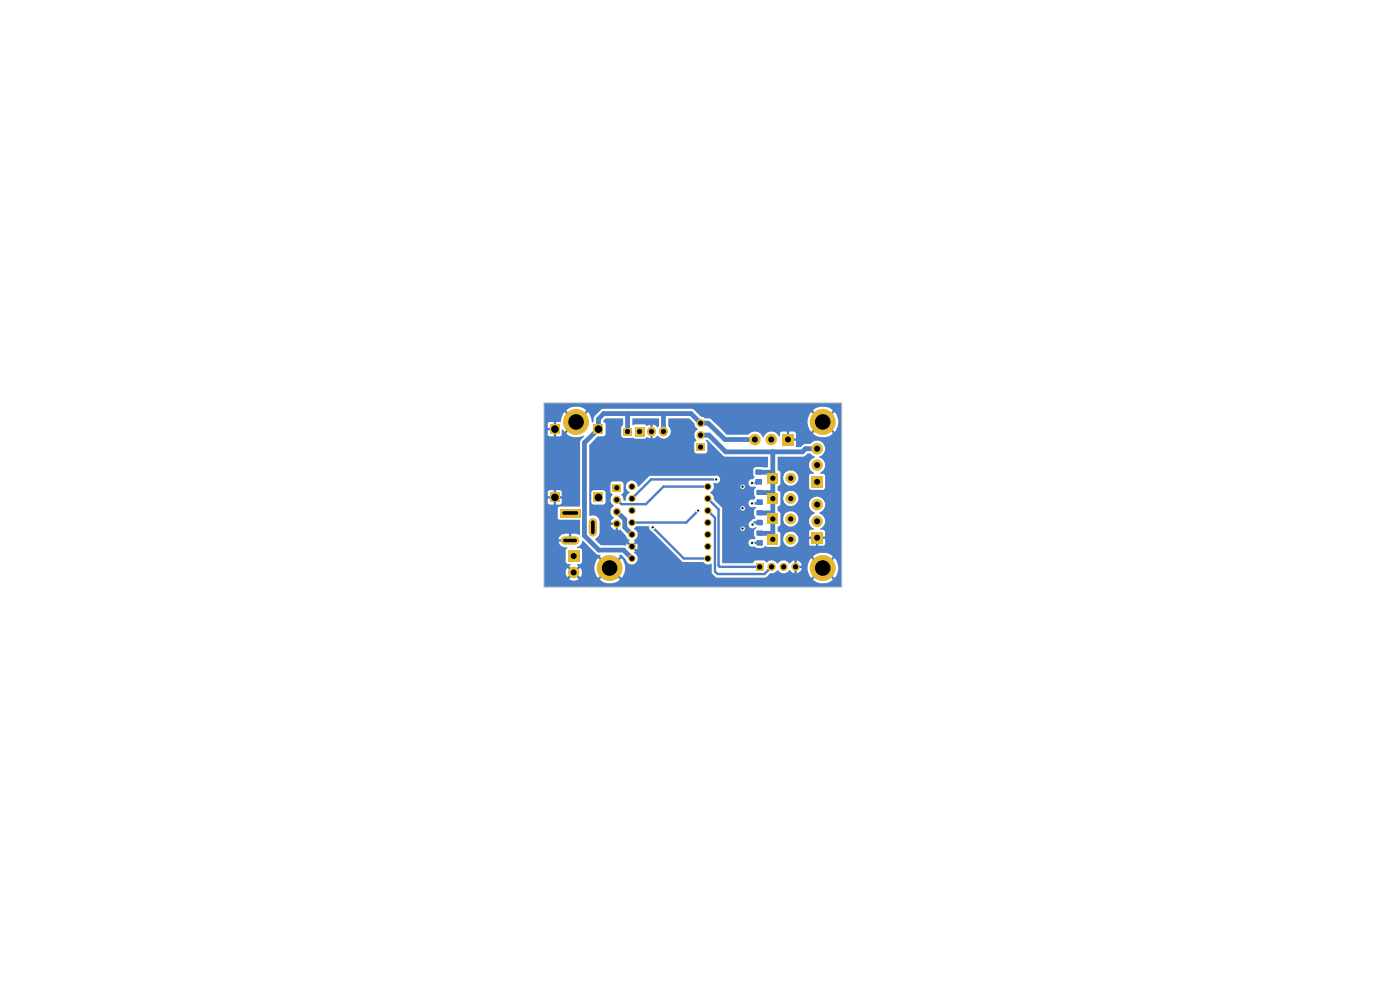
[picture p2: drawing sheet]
<svg xmlns="http://www.w3.org/2000/svg" width="297mm" height="210mm" viewBox="0 0 297 210" stroke-linecap="round" stroke-linejoin="round" font-family="sans-serif">
<g fill="#4d7fc4">
<path d="M134.2 88.7l5.6 .1v1.6l-.1 .2-.2 .1-.4-.4-.6-.3v.9l-.4 .1-.1-.1v-.9a.68 .68 0 0 1-1.2 0h-2.1l-.5 .2z"/>
<path d="M115.4 85.5l63.1-.1 .1 39.1-63.1 .1-.1-18.1h.8v.3l.3 .2h1v-.7h.4l.1 .7h.8l.4-.2v-1h-.7l-.1-.5h.8v-1.1l-.4-.2h-.8v.7h-.5v-.7h-1l-.3 .2v1.1h.7l.1 .4-.8 .1v.7h-.8v-14.5h.8v.3l.3 .3h1v-.8h.4l.1 .8h.8l.4-.3v-1.1l.1-.2 .5 .6 1.1-1.1h.1l.3 .4-1.1 1.1a3.2 3.2 0 0 0 3.7 .4l.1 .2-.9 1v13.7l-.1 .2h-4.3l-.4 .2v2.3l.3 .3h4.4l.1 3.1-.3 .1-.6-.3h-1v1h-.4l-.1-1h-.9a1.36 1.36 0 0 0-1.3 1.1l1 .2-.1 .4h-.9a1.53 1.53 0 0 0 1.8 1.2l-.3 .6v2.5l.3 .4 .8 .1v.2l-.4 .2 .7 .6v.2l-.3 .3-.8-.8-.2 .5a1.53 1.53 0 0 0 .2 1.5l.7-.6h.3l.1 .3-.7 .8a1.68 1.68 0 0 0 2 0l-.7-1 .5-.1 .6 .6a1.69 1.69 0 0 0 0-2l-.7 .8-.4-.3 .7-.8-.3-.4 .7-.1 .4-.3v-2.6l-.4-.4h-.6l-.1-.2 .1-.1a1.28 1.28 0 0 0 1-1.3h.2l2.8 2.8 .9 .2v.3h-.2l1.2 1.2-.4 .3-1.1-1.1-.1 .1a3.2 3.2 0 0 0 .1 4.1l1.1-1.1 .4 .3-1.2 1.2a3.2 3.2 0 0 0 4.2 0l-1.1-1.2 .5-.3 1.1 1.1v-.2a3.2 3.2 0 0 0 0-4l-1.1 1.1-.5-.3 1.2-1.2h-.1v-.3h.5l.8 .9a1.33 1.33 0 0 0 1.2 1.1 1.33 1.33 0 0 0 1.3-.8 1.62 1.62 0 0 0-.5-1.5l-.2-.3 .2-.2-.5-.5 .5-.2 .4 .4 .1-.3v-.8l-.1-.3-.4 .5-.5-.3 .5-.5-.2-.3 .3-.3a1.54 1.54 0 0 0 .4-1.3l-.2-.5-.5-.3v-.2l.6-.4h2.5l.4 .9 .2 .1 6.6 6.6 4.4 .1a1.35 1.35 0 0 0 1.7 .3l.1 2 1 .9h10.4l1-.9h.6l.9-.7 .2 .1a1.41 1.41 0 0 0 1.9 .3l.6-.4 .6 .6 .3 .1v-.9h.5l.1 .9 .8-.5 .2-.6h1.2l.2 1 .6 1.1 1.1-1.1 .4 .3-1.2 1.2a3.2 3.2 0 0 0 4.2 0l-1.1-1.2 .3-.3h.2l1.1 1.1 .1-.2a3.2 3.2 0 0 0-.1-4l-1.1 1.1h-.2l-.3-.4 1.1-1.1a3.2 3.2 0 0 0-4.2 0l1.2 1.2-.4 .3-1.1-1.1-.6 1.1-.2 1h-2v-.5h.8l-.2-.6-.8-.5-.1 .8h-.5v-.8l-.3 .1-.6 .6-.6-.5a1.26 1.26 0 0 0-1.9 .5l-1.1-.7h-.6l-.5 .2a.58 .58 0 0 1-.8-.2h-1.9l-.5 .6-6.5-.1 .1-11.4-.2-.5-1.7-1.6v-.6l-.2-.4-.5-.3 .3-.4a1.54 1.54 0 0 0 .4-1.4l-.1-.3h.6a.82 .82 0 0 0 .9-.9 .82 .82 0 0 0-1-.7h-13.9l-2.4 2.3-.3-.1a1.23 1.23 0 0 0-1.4-1.1 1.23 1.23 0 0 0-.9 1.6 1.06 1.06 0 0 0 .7 .9l-.6 .4-.2 .6v.7h-.5a1.49 1.49 0 0 0-.5-1.3l.5-.5-.1-2-.3-.3h-2l-.4 .5v1.8l.5 .4-.1 .2a1.36 1.36 0 0 0 .4 2.2l-.1 .2a1.58 1.58 0 0 0-.5 1.8l.6 .5v.2l-.6 .5-.1 .4 .8 .1-.1 .5h-.7l.1 .4 .5 .5 .4 .2v-.8l.5-.1v.9l.4-.2 1.3 1.3 .2 .6 .6 .5-.3 .2 .5 .4-.2 .4h-.2l-.4-.5-.2 .6-5.3-.1-1.2-1.2v-.3a1.4 1.4 0 0 0 .9-1.2l-.1-2.6a1.33 1.33 0 0 0-1.9-.9l-.2-.1v-2.9h.4l.4 .5h2.3l.4-.4v-2.2l-.4-.4-2.4 .1-.3 .3v2.1h-.4v-12.1l1.8-1.8h1.3l.3-.3 .1-2.4-.5-.4v-.2l.5-.6h3.6l.1 1.4-.4 .5v1.9l.4 .4 2.1-.1 .4 .3h2.1l.5-.4 .7 .4v-.9l.4-.2 .1 1.1 1.1-.6a1.53 1.53 0 0 0 2.2 .1 1.53 1.53 0 0 0 .1-2.2v-1.7h4.4l1.1 1.1v.6l.6 .5v.2a1.43 1.43 0 0 0-.3 2.2l.1 .1-.5 .5v1.9l.3 .4h2l.4-.3 .1-2-.4-.3v-.3h.4l3.4 3.4 .3 .2h9l.1 2.2h-2.7l-.4 .4v1.3l.3 .2v.3l-.4 .4-.7 .1-.2 .8 .4 .6 1.2 .1a1.67 1.67 0 0 0-.2 2.1 .5 .5 0 0 1-.7 .5l-.5 .2-.2 .5 .2 .9 .5 .1 .9-.1v.3l-.4 .5v.9l.3 .6-.8 .5a.87 .87 0 0 0-.6 1.1 .87 .87 0 0 0 1.1 .6l.2-.2 .3 .1-.5 .7v1l.3 .5-.2 .3-.6-.1-.5 .2-.2 .8 .4 .6h.9l.5 .4h1.1l.4-.2 .2-.3 .4 .2h2.4l.5-.4v-1.2h.6v.3a1.64 1.64 0 0 0 2.5 1 1.64 1.64 0 0 0 0-2.7 1.64 1.64 0 0 0-2.5 1.1v.3h-.6v-1.3l-.3-.3-.3-.1v-1l.3-.1 .3-.3v-1.2h.6v.2a1.61 1.61 0 0 0 1.4 1.4 1.61 1.61 0 0 0 1.7-1.1h2.4v.5l.2 .4 .8 .7-.1 .2h-.6l-.3 .2v1.2l1.1 .1-.1 .4h-1v1.2l.2 .3h1.2l.1-1.1h.4v1.1h1.2l.2-.4v-1.1h-1.1v-.5h1.1v-1l-.2-.3-.8-.1-.1-.2a1.74 1.74 0 0 0 1.2-1.7 1.74 1.74 0 0 0-1.3-1.6l.1-.2a1.72 1.72 0 0 0 1.1-1.4 1.72 1.72 0 0 0-.8-1.7 1.71 1.71 0 0 0-2.1 .3l-.4 .6a1.82 1.82 0 0 0 .9 2.1l.3 .3-1 .7-.2 .5v.5h-2.4a1.61 1.61 0 0 0-1.3-2.1 1.61 1.61 0 0 0-1.8 1.6h-.6v-1.2l-.3-.3-.3-.1v-1.1l.3-.1 .3-.4v-1.1h.6v.2a1.64 1.64 0 0 0 2.6 .9 1.64 1.64 0 0 0-.5-2.7 2.09 2.09 0 0 0-1.9 .5l-.2 1.1h-.6v-1.3l-.3-.3-.3-.1v-1l.3-.1 .3-.4v-1.2h.6a1.63 1.63 0 0 0 2.6 1.3 1.63 1.63 0 0 0-.5-2.9 2.09 2.09 0 0 0-1.9 .6l-.2 1h-.6v-1.2l-.3-.4h-.3v-2.9h5.5l.8-.7a1.44 1.44 0 0 1 1.3 .5l.3 .3-.7 .4-.5 .7a1.97 1.97 0 0 0 .8 2.1l.2 .1-.1 .2h-.7l-.2 .3v2.8l.3 .3h2.6l.4-.3v-2.7l-.2-.4h-.7l-.2-.2h.1a1.71 1.71 0 0 0 1-1.7 1.71 1.71 0 0 0-1.2-1.6v-.2h.1a1.74 1.74 0 0 0 1.1-1.8 1.74 1.74 0 0 0-1.3-1.5 1.4 1.4 0 0 0-1.5 .5l-.2 .2h-1.3l-.8 .6h-1v-1.3h-1.1v-.5h1.1v-1l-.5-.5h-1v1.1h-.5v-1.1h-1.1l-.3 .3v.7l-.2 .1h-.1a1.71 1.71 0 0 0-1.7-1.1 1.71 1.71 0 0 0-1.5 1.3l-.2-.1a1.73 1.73 0 0 0-1.3-1.2 1.73 1.73 0 0 0-1.7 .7h-4.7l-2.7-2.7h19.9l.2 1 .6 1.1 1.1-1.1 .4 .3-1.2 1.2a3.2 3.2 0 0 0 4.2 0l-1.1-1.1 .3-.4h.2l1.1 1.1 .1-.1a3.2 3.2 0 0 0-.1-4.1l-1.1 1.1-.5-.3 1.2-1.1a3.2 3.2 0 0 0-4.2 0l1.1 1.1-.4 .3-1.1-1.1-.6 1.1-.2 1h-19.9l-.9-.8a1.75 1.75 0 0 1-1.5-.3h-.3l-1.9-1.7h-18.9l-1.7 1.5-.3 .5v.7l-.3 .2-.5-1.8-.4-.4-1.1 1.1-.4-.3 1.2-1.1a3.2 3.2 0 0 0-4.2 0l1.1 1.1-.4 .3-1.1-1.1-.6 1.1-.2 1h-1l-.1 .8h-.4v-.8h-1l-.3 .3v1h.7l.1 .4-.8 .1v.7h-.8z"/>
</g>
<path d="M133.4 87.7l-.3 .3v3.5M140.8 87.7v3.8M148.6 92.3h1.8l3.6 3.6h16.2l.7-.7h2.4M160.1 93.2h-6.3l-3.6-3.4h-1.6l-2-2.1h-18.5l-1.1 1.2v2.1l-3 2.9v19.7l3 3.1h5.3l1.8 1.8M163.9 95.9v18.5M130.8 108.6l1.7 1.6v1.7l1.6 1.5M161 100.2h2.9M161.2 104.5h2.7M161.2 108.8h2.7M163.9 112.9l-.2 .2h-2.5" fill="none" stroke="#4d7fc4" stroke-width="1"/>
<path d="M138.5 111.9l6.6 6.6h5M148.1 108.3l-2.5 2.5h-11.5M150.1 103.2h-9.3l-3.8 3.7h-5.1l-1.1-.9M150.1 108.3l1.6 1.5v11.5l.6 .5h9.9l1.5-1.6M150.1 105.8l2.3 2.2v12l.3 .2h8.5M151.9 101.7h-13.8l-4 4.1M159.5 115.2h1.7M161 102.2l-.3 .3h-1.2M161.2 106.5l-.3 .3h-1.4" fill="none" stroke="#4d7fc4" stroke-width=".51"/>
<circle cx="161.2" cy="115.2" r=".25" fill="#4d7fc4"/>
<path d="M161.2 110.8h-1.1l-.5 .5" fill="none" stroke="#4d7fc4" stroke-width=".51"/>
<path d="M160.7 114.8h.9v.7h-.9z" fill="#4d7fc4"/>
<path d="M160.7 114.8h.9v.7h-.9z" fill="none" stroke="#4d7fc4" stroke-width=".51"/>
<path d="M160.7 112.8h.9v.6h-.9z" fill="#4d7fc4"/>
<path d="M160.7 112.8h.9v.6h-.9z" fill="none" stroke="#4d7fc4" stroke-width=".51"/>
<path d="M160.7 106.2h.9v.7h-.9z" fill="#4d7fc4"/>
<path d="M160.7 106.2h.9v.7h-.9z" fill="none" stroke="#4d7fc4" stroke-width=".51"/>
<path d="M160.7 104.2h.9v.5h-.9z" fill="#4d7fc4"/>
<path d="M160.7 104.2h.9v.5h-.9z" fill="none" stroke="#4d7fc4" stroke-width=".51"/>
<path d="M160.5 101.9h.9v.6h-.9z" fill="#4d7fc4"/>
<path d="M160.5 101.9h.9v.6h-.9z" fill="none" stroke="#4d7fc4" stroke-width=".51"/>
<path d="M160.5 99.8h.9v.6h-.9z" fill="#4d7fc4"/>
<path d="M160.5 99.8h.9v.6h-.9z" fill="none" stroke="#4d7fc4" stroke-width=".51"/>
<path d="M160.7 110.5h.9v.7h-.9z" fill="#4d7fc4"/>
<path d="M160.7 110.5h.9v.7h-.9z" fill="none" stroke="#4d7fc4" stroke-width=".51"/>
<path d="M160.7 108.5h.9v.6h-.9z" fill="#4d7fc4"/>
<path d="M160.7 108.5h.9v.6h-.9z" fill="none" stroke="#4d7fc4" stroke-width=".51"/>
<path d="M115.4 85.4h63.2v39.2h-63.2z" fill="none" stroke="#d0d2cd" stroke-width=".21"/>
<path d="M118.8 108h4.3v1.7h-4.3z" fill="#e3b72e"/>
<path d="M119.8 114.7h2.2M125.8 110.8v2.2" fill="none" stroke="#e3b72e" stroke-width="1.8"/>
<g fill="#e3b72e">
<path d="M116.7 104.5h2v2h-2z"/>
<path d="M130 102.6h1.8v1.7h-1.8z"/>
<path d="M147.8 94h1.8v1.7h-1.8z"/>
<path d="M134.7 90.5h2v2.1h-2z"/>
<circle cx="130.8" cy="106" r=".89"/>
<circle cx="134.1" cy="103.2" r=".8"/>
<circle cx="134.1" cy="105.8" r=".8"/>
<circle cx="134.1" cy="108.3" r=".8"/>
<circle cx="150.1" cy="118.5" r=".8"/>
<circle cx="150.1" cy="115.9" r=".8"/>
<circle cx="150.1" cy="113.4" r=".8"/>
<circle cx="150.1" cy="110.8" r=".8"/>
<circle cx="150.1" cy="108.3" r=".8"/>
<circle cx="148.6" cy="92.3" r=".89"/>
<circle cx="148.6" cy="89.8" r=".89"/>
<circle cx="150.1" cy="105.8" r=".8"/>
<circle cx="150.1" cy="103.2" r=".8"/>
</g>
<path d="M138.2 91.5v.1M140.8 91.5v.1" fill="none" stroke="#e3b72e" stroke-width="1.9"/>
<g fill="#e3b72e">
<path d="M125.9 104.5h2.1v2h-2.1z"/>
<path d="M125.9 90h2.1v2h-2.1z"/>
<path d="M116.7 90h2v2h-2z"/>
<path d="M132.3 90.7h1.8v1.7h-1.8z"/>
<path d="M120.5 116.8h2.5v2.3h-2.5z"/>
<path d="M160.3 119.4h1.7v1.7h-1.7z"/>
<path d="M162.8 113.3h2.3v2.2h-2.3z"/>
<path d="M172.2 101h2.3v2.4h-2.3z"/>
<path d="M166 92h2.4v2.4h-2.4z"/>
<path d="M162.8 109h2.3v2.2h-2.3z"/>
<path d="M172.2 112.9h2.3v2.3h-2.3z"/>
<path d="M162.8 104.7h2.3v2.2h-2.3z"/>
<path d="M162.8 100.3h2.3v2.2h-2.3z"/>
<circle cx="134.1" cy="110.8" r=".8"/>
<circle cx="134.1" cy="113.4" r=".8"/>
<circle cx="134.1" cy="115.9" r=".8"/>
<circle cx="134.1" cy="118.5" r=".8"/>
<circle cx="122.2" cy="89.5" r="2.75"/>
<circle cx="130.8" cy="108.6" r=".89"/>
<circle cx="130.8" cy="111.1" r=".89"/>
<circle cx="121.7" cy="121.4" r="1.23"/>
<circle cx="129.3" cy="120.5" r="2.75"/>
<circle cx="163.7" cy="120.2" r=".89"/>
<circle cx="166.2" cy="120.2" r=".89"/>
<circle cx="168.8" cy="120.2" r=".89"/>
<circle cx="173.3" cy="98.7" r="1.23"/>
<circle cx="173.3" cy="95.2" r="1.23"/>
<circle cx="173.3" cy="107" r="1.23"/>
<circle cx="174.5" cy="89.5" r="2.75"/>
<circle cx="163.6" cy="93.2" r="1.23"/>
<circle cx="160.1" cy="93.2" r="1.23"/>
<circle cx="167.8" cy="114.4" r="1.14"/>
<circle cx="167.8" cy="110.1" r="1.14"/>
<circle cx="173.3" cy="110.6" r="1.23"/>
<circle cx="174.5" cy="120.5" r="2.75"/>
<circle cx="167.8" cy="105.8" r="1.14"/>
<circle cx="167.8" cy="101.4" r="1.14"/>
</g>
<g fill="none" stroke="#ececec" stroke-width=".21">
<path d="M138.3 111.7h.4v.4h-.4zM148 108.1h.4v.5h-.4zM151.8 101.5h.4v.5h-.4zM157.4 103h.4v.5h-.4zM157.4 107.6h.4v.5h-.4zM157.4 111.9h.4v.5h-.4zM159.4 106.6h.4v.4h-.4zM159.4 102.3h.4v.4h-.4zM159.4 115h.4v.4h-.4zM159.5 111.1h.4v.4h-.4z"/>
<circle cx="138.5" cy="111.9" r=".38"/>
<circle cx="148.2" cy="108.3" r=".38"/>
<circle cx="152" cy="101.7" r=".38"/>
<circle cx="157.6" cy="107.8" r=".38"/>
<circle cx="157.6" cy="112.2" r=".38"/>
<circle cx="157.6" cy="103.3" r=".38"/>
<circle cx="159.6" cy="102.5" r=".38"/>
<circle cx="159.6" cy="115.2" r=".38"/>
<circle cx="159.6" cy="106.8" r=".38"/>
<circle cx="159.7" cy="111.3" r=".38"/>
</g>
<g fill="none" stroke="#e3b72e" stroke-width=".21">
<path d="M119.4 108.5l2.9-.1 .2 .1 .2 .5-.4 .3h-2.6l-.4-.3zM119.6 114.3l2.5-.1 .2 .1 .2 .5-.4 .3h-2.2l-.4-.3zM119.7 109.3h2.6M119.9 115.1h2.2M125.5 110.5l.4-.1 .3 .4v2.2l-.3 .3-.4-.1-.1-.2zM126.2 110.8v2.2"/>
<circle cx="117.8" cy="91.1" r=".8"/>
<circle cx="122.3" cy="89.5" r="1.65"/>
<circle cx="127" cy="91.1" r=".8"/>
<circle cx="133.2" cy="91.6" r=".55"/>
<circle cx="135.7" cy="91.6" r=".64"/>
<circle cx="138.3" cy="91.6" r=".64"/>
<circle cx="140.8" cy="91.6" r=".64"/>
<circle cx="148.7" cy="89.8" r=".55"/>
<circle cx="148.7" cy="94.9" r=".55"/>
<circle cx="148.7" cy="92.3" r=".55"/>
<circle cx="160.2" cy="93.3" r=".64"/>
<circle cx="163.7" cy="93.3" r=".64"/>
<circle cx="167.2" cy="93.3" r=".64"/>
<circle cx="173.4" cy="95.2" r=".64"/>
<circle cx="173.4" cy="98.7" r=".64"/>
<circle cx="174.6" cy="89.5" r="1.65"/>
<circle cx="117.8" cy="105.6" r=".8"/>
<circle cx="121.7" cy="118" r=".64"/>
<circle cx="127" cy="105.6" r=".8"/>
<circle cx="130.9" cy="111.1" r=".55"/>
<circle cx="130.9" cy="103.5" r=".55"/>
<circle cx="130.9" cy="106.1" r=".55"/>
<circle cx="130.9" cy="108.6" r=".55"/>
<circle cx="134.1" cy="105.8" r=".55"/>
<circle cx="134.1" cy="110.9" r=".55"/>
<circle cx="134.1" cy="113.4" r=".55"/>
<circle cx="134.1" cy="118.5" r=".55"/>
<circle cx="134.1" cy="116" r=".55"/>
<circle cx="134.1" cy="108.3" r=".55"/>
<circle cx="134.1" cy="103.3" r=".55"/>
<circle cx="150.2" cy="110.9" r=".55"/>
<circle cx="150.2" cy="105.8" r=".55"/>
<circle cx="150.2" cy="113.4" r=".55"/>
<circle cx="150.2" cy="118.5" r=".55"/>
<circle cx="150.2" cy="103.3" r=".55"/>
<circle cx="150.2" cy="108.3" r=".55"/>
<circle cx="150.2" cy="116" r=".55"/>
<circle cx="164" cy="110.1" r=".64"/>
<circle cx="164" cy="105.8" r=".64"/>
<circle cx="164" cy="101.5" r=".64"/>
<circle cx="164" cy="114.4" r=".64"/>
<circle cx="167.8" cy="101.5" r=".64"/>
<circle cx="167.8" cy="105.8" r=".64"/>
<circle cx="167.8" cy="114.4" r=".64"/>
<circle cx="167.8" cy="110.1" r=".64"/>
<circle cx="173.4" cy="102.2" r=".64"/>
<circle cx="173.4" cy="110.6" r=".64"/>
<circle cx="173.4" cy="107.1" r=".64"/>
<circle cx="173.4" cy="114.1" r=".64"/>
<circle cx="121.7" cy="121.5" r=".64"/>
<circle cx="129.4" cy="120.5" r="1.65"/>
<circle cx="161.2" cy="120.3" r=".55"/>
<circle cx="163.7" cy="120.3" r=".55"/>
<circle cx="166.3" cy="120.3" r=".55"/>
<circle cx="168.8" cy="120.3" r=".55"/>
<circle cx="174.6" cy="120.5" r="1.65"/>
</g>
<path d="M119.7 108.8h2.6M119.8 114.7h2.2M125.8 110.8v2.2" fill="none" stroke="#000" stroke-width=".76"/>
<g fill="#000">
<path d="M138.4 111.7l.3 .2-.1 .1-.3-.1zM148 108.1l.3 .2-.1 .2-.3-.2zM151.8 101.5l.3 .2-.1 .2-.3-.2zM157.4 103l.3 .2-.1 .2-.3-.2zM157.4 107.6l.3 .2-.1 .2-.3-.2zM157.4 111.9l.3 .2-.1 .2-.3-.2zM159.4 106.6l.4 .2-.2 .2-.3-.2zM159.4 102.3l.4 .2-.2 .1-.3-.1zM159.4 115l.4 .2-.2 .1-.3-.1zM159.5 111.1l.3 .2-.1 .2-.3-.2z"/>
<circle cx="117.7" cy="91" r=".8"/>
<circle cx="122.2" cy="89.5" r="1.65"/>
<circle cx="127" cy="91" r=".8"/>
<circle cx="133.1" cy="91.5" r=".55"/>
<circle cx="135.7" cy="91.5" r=".55"/>
<circle cx="138.2" cy="91.5" r=".55"/>
<circle cx="140.8" cy="91.5" r=".55"/>
<circle cx="148.6" cy="92.3" r=".55"/>
<circle cx="148.6" cy="94.8" r=".55"/>
<circle cx="148.6" cy="89.8" r=".55"/>
<circle cx="160.1" cy="93.2" r=".64"/>
<circle cx="163.6" cy="93.2" r=".64"/>
<circle cx="167.2" cy="93.2" r=".64"/>
<circle cx="173.3" cy="95.2" r=".64"/>
<circle cx="173.3" cy="98.7" r=".64"/>
<circle cx="174.5" cy="89.5" r="1.65"/>
<circle cx="117.7" cy="105.5" r=".8"/>
<circle cx="121.7" cy="118" r=".64"/>
<circle cx="127" cy="105.5" r=".8"/>
<circle cx="130.8" cy="111.1" r=".55"/>
<circle cx="130.8" cy="106" r=".55"/>
<circle cx="130.8" cy="108.6" r=".55"/>
<circle cx="130.8" cy="103.5" r=".55"/>
<circle cx="134.1" cy="110.8" r=".55"/>
<circle cx="134.1" cy="108.3" r=".55"/>
<circle cx="134.1" cy="113.4" r=".55"/>
<circle cx="134.1" cy="105.8" r=".55"/>
<circle cx="134.1" cy="118.5" r=".55"/>
<circle cx="134.1" cy="115.9" r=".55"/>
<circle cx="134.1" cy="103.2" r=".55"/>
<circle cx="150.1" cy="110.8" r=".55"/>
<circle cx="150.1" cy="113.4" r=".55"/>
<circle cx="150.1" cy="105.8" r=".55"/>
<circle cx="150.1" cy="108.3" r=".55"/>
<circle cx="150.1" cy="118.5" r=".55"/>
<circle cx="150.1" cy="115.9" r=".55"/>
<circle cx="150.1" cy="103.2" r=".55"/>
<circle cx="163.9" cy="101.4" r=".55"/>
<circle cx="163.9" cy="114.4" r=".55"/>
<circle cx="163.9" cy="105.8" r=".55"/>
<circle cx="163.9" cy="110.1" r=".55"/>
<circle cx="167.8" cy="105.8" r=".55"/>
<circle cx="167.8" cy="101.4" r=".55"/>
<circle cx="167.8" cy="114.4" r=".55"/>
<circle cx="167.8" cy="110.1" r=".55"/>
<circle cx="173.3" cy="107" r=".64"/>
<circle cx="173.3" cy="114.1" r=".64"/>
<circle cx="173.3" cy="110.6" r=".64"/>
<circle cx="173.3" cy="102.2" r=".64"/>
<circle cx="121.7" cy="121.4" r=".64"/>
<circle cx="129.3" cy="120.5" r="1.65"/>
<circle cx="161.2" cy="120.2" r=".55"/>
<circle cx="163.7" cy="120.2" r=".55"/>
<circle cx="166.2" cy="120.2" r=".55"/>
<circle cx="168.8" cy="120.2" r=".55"/>
<circle cx="174.5" cy="120.5" r="1.65"/>
</g>
</svg>
